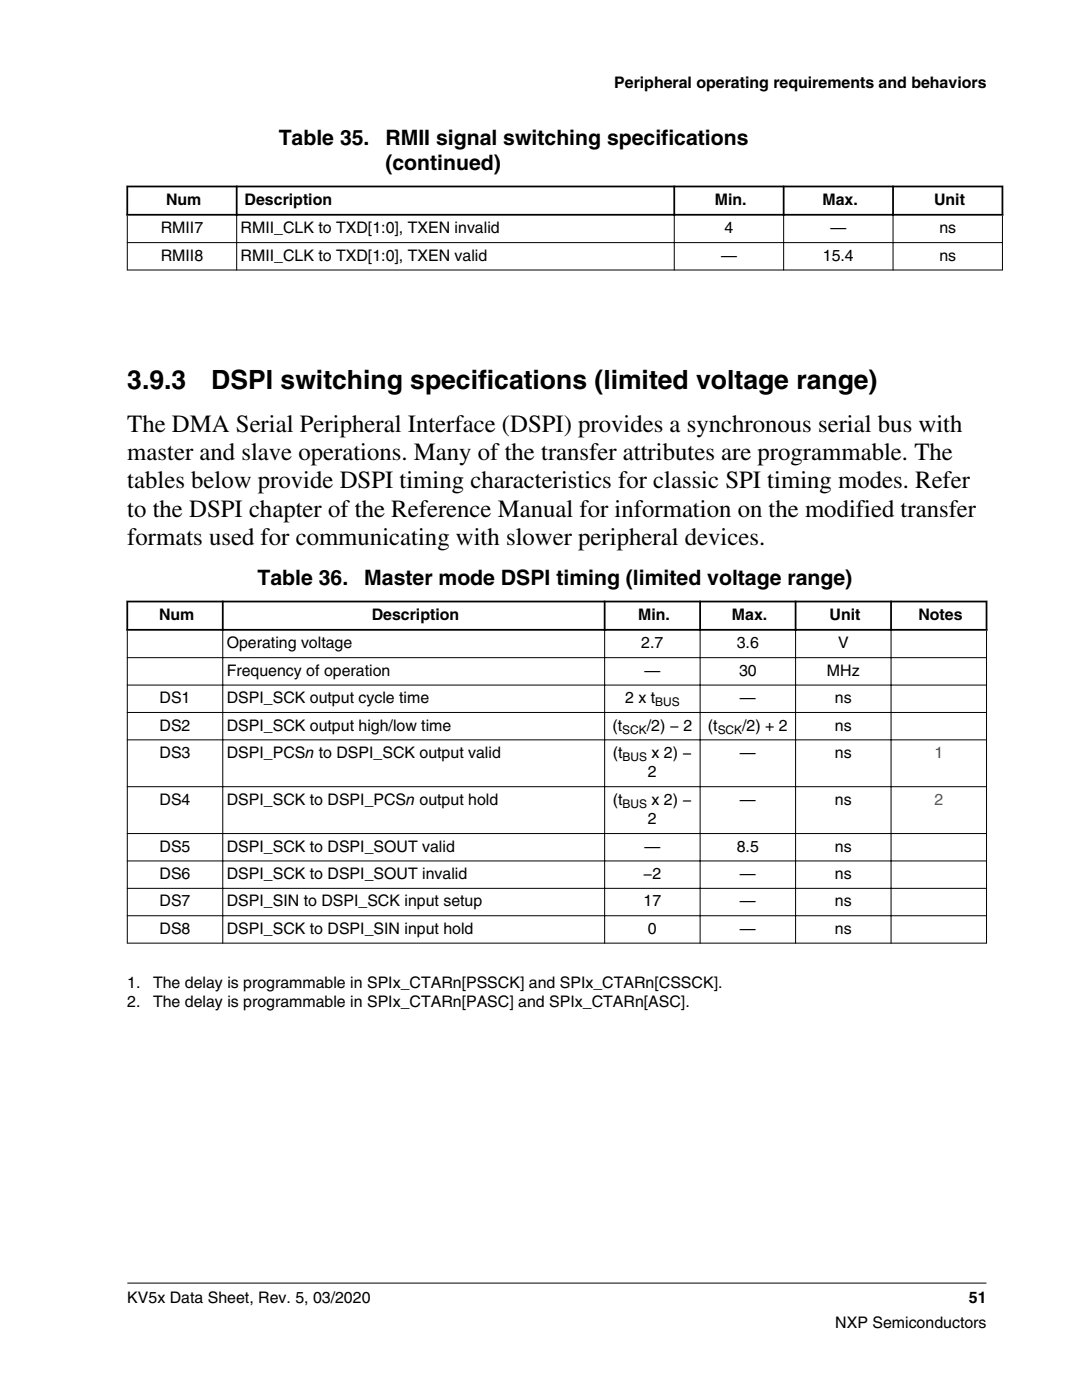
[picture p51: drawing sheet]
<svg xmlns="http://www.w3.org/2000/svg" width="216mm" height="279mm" viewBox="0 0 216 279" stroke-linecap="round" stroke-linejoin="round" font-family="sans-serif">
<defs><g id="words">
<g font-size="5.3">
<text x="25.4" y="77.6">3.9.3</text>
<text x="42.2" y="77.6">DSPI switching specifications (limited voltage range)</text>
</g>
<g font-size="4.9">
<text x="25.4" y="86.2">The DMA Serial Peripheral Interface (DSPI) provides a synchronous serial bus with</text>
<text x="25.4" y="91.8">master and slave operations. Many of the transfer attributes are programmable. The</text>
<text x="25.4" y="97.5">tables below provide DSPI timing characteristics for classic SPI timing modes. Refer</text>
<text x="25.4" y="103.1">to the DSPI chapter of the Reference Manual for information on the modified transfer</text>
<text x="25.4" y="108.8">formats used for communicating with slower peripheral devices.</text>
</g>
<g font-size="4.2">
<text x="55.6" y="29">Table 35.</text>
<text x="76.9" y="29">RMII signal switching specifications</text>
<text x="76.9" y="34">(continued)</text>
<text x="51.4" y="116.8">Table 36.</text>
<text x="72.7" y="116.8">Master mode DSPI timing (limited voltage range)</text>
</g>
<g font-size="3.2">
<text x="122.6" y="17.5">Peripheral operating requirements and behaviors</text>
<text x="33.1" y="40.9">Num</text>
<text x="48.8" y="40.9">Description</text>
<text x="142.6" y="40.9">Min.</text>
<text x="164.1" y="40.9">Max.</text>
<text x="186.4" y="40.9">Unit</text>
<text x="32.1" y="46.6">RMII7</text>
<text x="48" y="46.6">RMII_CLK to TXD[1:0], TXEN invalid</text>
<text x="144.6" y="46.6">4</text>
<text x="165.7" y="46.6">—</text>
<text x="187.4" y="46.6">ns</text>
<text x="32.1" y="52">RMII8</text>
<text x="48" y="52">RMII_CLK to TXD[1:0], TXEN valid</text>
<text x="143.9" y="52">—</text>
<text x="164.2" y="52">15.4</text>
<text x="187.4" y="52">ns</text>
<text x="31.7" y="123.7">Num</text>
<text x="74.2" y="123.7">Description</text>
<text x="127.4" y="123.7">Min.</text>
<text x="146" y="123.7">Max.</text>
<text x="165.5" y="123.7">Unit</text>
<text x="183.3" y="123.7">Notes</text>
<text x="45.2" y="129.4">Operating voltage</text>
<text x="128" y="129.4">2.7</text>
<text x="147" y="129.4">3.6</text>
<text x="167.2" y="129.4">V</text>
<text x="45.2" y="134.9">Frequency of operation</text>
<text x="128.6" y="134.9">—</text>
<text x="147.5" y="134.9">30</text>
<text x="165" y="134.9">MHz</text>
<text x="31.8" y="140.3">DS1</text>
<text x="45.2" y="140.3">DSPI_SCK output cycle time</text>
<text x="124.7" y="140.3">2 x t</text>
<text x="147.6" y="140.3">—</text>
<text x="166.6" y="140.3">ns</text>
<text x="31.8" y="145.8">DS2</text>
<text x="45.2" y="145.8">DSPI_SCK output high/low time</text>
<text x="122.2" y="145.8">(t</text>
<text x="129" y="145.8">/2) − 2</text>
<text x="141.3" y="145.8">(t</text>
<text x="148.1" y="145.8">/2) + 2</text>
<text x="166.6" y="145.8">ns</text>
<text x="31.8" y="151.3">DS3</text>
<text x="45.2" y="151.3">DSPI_PCSn to DSPI_SCK output valid</text>
<text x="122.3" y="151.3">(t</text>
<text x="129.3" y="155.1">2</text>
<text x="130" y="151.3">x 2) −</text>
<text x="147.6" y="151.3">—</text>
<text x="166.6" y="151.3">ns</text>
<text x="31.8" y="160.6">DS4</text>
<text x="45.2" y="160.6">DSPI_SCK to DSPI_PCSn output hold</text>
<text x="122.3" y="160.6">(t</text>
<text x="130" y="160.6">x 2) −</text>
<text x="147.6" y="160.6">—</text>
<text x="166.6" y="160.6">ns</text>
<text x="129.3" y="164.5">2</text>
<text x="31.8" y="170">DS5</text>
<text x="45.2" y="170">DSPI_SCK to DSPI_SOUT valid</text>
<text x="128.6" y="170">—</text>
<text x="147" y="170">8.5</text>
<text x="166.6" y="170">ns</text>
<text x="31.8" y="175.4">DS6</text>
<text x="45.2" y="175.4">DSPI_SCK to DSPI_SOUT invalid</text>
<text x="128.4" y="175.4">−2</text>
<text x="147.6" y="175.4">—</text>
<text x="166.6" y="175.4">ns</text>
<text x="31.8" y="180.9">DS7</text>
<text x="45.2" y="180.9">DSPI_SIN to DSPI_SCK input setup</text>
<text x="128.4" y="180.9">17</text>
<text x="147.6" y="180.9">—</text>
<text x="166.6" y="180.9">ns</text>
<text x="31.8" y="186.4">DS8</text>
<text x="45.2" y="186.4">DSPI_SCK to DSPI_SIN input hold</text>
<text x="129.3" y="186.4">0</text>
<text x="147.6" y="186.4">—</text>
<text x="166.6" y="186.4">ns</text>
<text x="25.4" y="197.1">1.</text>
<text x="30.5" y="197.1">The delay is programmable in SPIx_CTARn[PSSCK] and SPIx_CTARn[CSSCK].</text>
<text x="25.4" y="201">2.</text>
<text x="30.5" y="201">The delay is programmable in SPIx_CTARn[PASC] and SPIx_CTARn[ASC].</text>
<text x="25.4" y="260">KV5x Data Sheet, Rev. 5, 03/2020</text>
<text x="193.3" y="260">51</text>
<text x="166.7" y="265">NXP Semiconductors</text>
</g>
<g font-size="3.2" fill="#00f">
<text x="186.4" y="151.3">1</text>
<text x="186.4" y="160.6">2</text>
</g>
<g font-size="2.4">
<text x="130.7" y="141">BUS</text>
<text x="124.2" y="146.4">SCK</text>
<text x="143.2" y="146.4">SCK</text>
<text x="124.2" y="151.9">BUS</text>
<text x="124.2" y="161.2">BUS</text>
</g>
</g></defs>
<path d="M25.2 37.2h175M25.4 37v6M47.2 37v6M134.5 37v6M156.4 37v6M178.2 37v6M200 37v6M25.2 42.9h175" fill="none" stroke="#000" stroke-width=".35"/>
<path d="M25.3 48.4h174.8M25.3 53.9h174.8M25.4 43v11M47.2 42.7v11.3M134.5 42.7v11.3M156.4 42.7v11.3M178.2 42.7v11.3M200 43v11" fill="none" stroke="#000" stroke-width=".2"/>
<g fill="#fff">
<path d="M25.4 113.2h171.4v76.9h-171.4z" fill-rule="evenodd"/>
<path d="M25.6 120.2h18.7v5.3h-18.7z" fill-rule="evenodd"/>
<path d="M44.6 120.2h75.9v5.3h-75.9z" fill-rule="evenodd"/>
<path d="M120.8 120.2h18.7v5.3h-18.7z" fill-rule="evenodd"/>
<path d="M139.9 120.2h18.7v5.3h-18.7z" fill-rule="evenodd"/>
<path d="M158.9 120.2h18.7v5.3h-18.7z" fill-rule="evenodd"/>
<path d="M178 120.2h18.7v5.3h-18.7z" fill-rule="evenodd"/>
<path d="M25.5 125.9h18.9v5.3h-18.9z" fill-rule="evenodd"/>
<path d="M44.5 125.9h76.1v5.3h-76.1z" fill-rule="evenodd"/>
<path d="M120.7 125.9h18.9v5.3h-18.9z" fill-rule="evenodd"/>
<path d="M139.8 125.9h18.9v5.3h-18.9z" fill-rule="evenodd"/>
<path d="M158.8 125.9h18.9v5.3h-18.9z" fill-rule="evenodd"/>
<path d="M177.9 125.9h18.9v5.3h-18.9z" fill-rule="evenodd"/>
<path d="M25.5 131.3h18.9v5.3h-18.9z" fill-rule="evenodd"/>
<path d="M44.5 131.3h76.1v5.3h-76.1z" fill-rule="evenodd"/>
<path d="M120.7 131.3h18.9v5.3h-18.9z" fill-rule="evenodd"/>
<path d="M139.8 131.3h18.9v5.3h-18.9z" fill-rule="evenodd"/>
<path d="M158.8 131.3h18.9v5.3h-18.9z" fill-rule="evenodd"/>
<path d="M177.9 131.3h18.9v5.3h-18.9z" fill-rule="evenodd"/>
<path d="M25.5 136.8h18.9v5.3h-18.9z" fill-rule="evenodd"/>
<path d="M44.5 136.8h76.1v5.3h-76.1z" fill-rule="evenodd"/>
<path d="M120.7 136.8h18.9v5.3h-18.9z" fill-rule="evenodd"/>
<path d="M139.8 136.8h18.9v5.3h-18.9z" fill-rule="evenodd"/>
<path d="M158.8 136.8h18.9v5.3h-18.9z" fill-rule="evenodd"/>
<path d="M177.9 136.8h18.9v5.3h-18.9z" fill-rule="evenodd"/>
<path d="M25.5 142.3h18.9v5.3h-18.9z" fill-rule="evenodd"/>
<path d="M44.5 142.3h76.1v5.3h-76.1z" fill-rule="evenodd"/>
<path d="M120.7 142.3h18.9v5.3h-18.9z" fill-rule="evenodd"/>
<path d="M139.8 142.3h18.9v5.3h-18.9z" fill-rule="evenodd"/>
<path d="M158.8 142.3h18.9v5.3h-18.9z" fill-rule="evenodd"/>
<path d="M177.9 142.3h18.9v5.3h-18.9z" fill-rule="evenodd"/>
<path d="M25.5 147.7h18.9v9.2h-18.9z" fill-rule="evenodd"/>
<path d="M44.5 147.7h76.1v9.2h-76.1z" fill-rule="evenodd"/>
<path d="M120.7 147.7h18.9v9.2h-18.9z" fill-rule="evenodd"/>
<path d="M139.8 147.7h18.9v9.2h-18.9z" fill-rule="evenodd"/>
<path d="M158.8 147.7h18.9v9.2h-18.9z" fill-rule="evenodd"/>
<path d="M177.9 147.7h18.9v9.2h-18.9z" fill-rule="evenodd"/>
<path d="M25.5 157.1h18.9v9.2h-18.9z" fill-rule="evenodd"/>
<path d="M44.5 157.1h76.1v9.2h-76.1z" fill-rule="evenodd"/>
<path d="M120.7 157.1h18.9v9.2h-18.9z" fill-rule="evenodd"/>
<path d="M139.8 157.1h18.9v9.2h-18.9z" fill-rule="evenodd"/>
<path d="M158.8 157.1h18.9v9.2h-18.9z" fill-rule="evenodd"/>
<path d="M177.9 157.1h18.9v9.2h-18.9z" fill-rule="evenodd"/>
<path d="M25.5 166.4h18.9v5.3h-18.9z" fill-rule="evenodd"/>
<path d="M44.5 166.4h76.1v5.3h-76.1z" fill-rule="evenodd"/>
<path d="M120.7 166.4h18.9v5.3h-18.9z" fill-rule="evenodd"/>
<path d="M139.8 166.4h18.9v5.3h-18.9z" fill-rule="evenodd"/>
<path d="M158.8 166.4h18.9v5.3h-18.9z" fill-rule="evenodd"/>
<path d="M177.9 166.4h18.9v5.3h-18.9z" fill-rule="evenodd"/>
<path d="M25.5 171.9h18.9v5.3h-18.9z" fill-rule="evenodd"/>
<path d="M44.5 171.9h76.1v5.3h-76.1z" fill-rule="evenodd"/>
<path d="M120.7 171.9h18.9v5.3h-18.9z" fill-rule="evenodd"/>
<path d="M139.8 171.9h18.9v5.3h-18.9z" fill-rule="evenodd"/>
<path d="M158.8 171.9h18.9v5.3h-18.9z" fill-rule="evenodd"/>
<path d="M177.9 171.9h18.9v5.3h-18.9z" fill-rule="evenodd"/>
<path d="M25.5 177.4h18.9v5.3h-18.9z" fill-rule="evenodd"/>
<path d="M44.5 177.4h76.1v5.3h-76.1z" fill-rule="evenodd"/>
<path d="M120.7 177.4h18.9v5.3h-18.9z" fill-rule="evenodd"/>
<path d="M139.8 177.4h18.9v5.3h-18.9z" fill-rule="evenodd"/>
<path d="M158.8 177.4h18.9v5.3h-18.9z" fill-rule="evenodd"/>
<path d="M177.9 177.4h18.9v5.3h-18.9z" fill-rule="evenodd"/>
<path d="M25.5 182.8h18.9v5.3h-18.9z" fill-rule="evenodd"/>
<path d="M44.5 182.8h76.1v5.3h-76.1z" fill-rule="evenodd"/>
<path d="M120.7 182.8h18.9v5.3h-18.9z" fill-rule="evenodd"/>
<path d="M139.8 182.8h18.9v5.3h-18.9z" fill-rule="evenodd"/>
<path d="M158.8 182.8h18.9v5.3h-18.9z" fill-rule="evenodd"/>
<path d="M177.9 182.8h18.9v5.3h-18.9z" fill-rule="evenodd"/>
</g>
<path d="M25.4 119.9v6M44.4 119.9v6M120.6 119.9v6M139.7 119.9v6M158.8 119.9v6M177.8 119.9v6M196.8 119.9v6M25.2 120.1h171.8M25.2 125.7h171.8" fill="none" stroke="#000" stroke-width=".35"/>
<g fill="none" stroke="#000" stroke-width=".2">
<path d="M25.3 131.3h171.6M25.3 136.7h171.6M25.4 125.8v62.5M44.4 125.5v62.8M120.6 125.5v62.8M139.7 125.5v62.8M158.8 125.5v62.8M177.8 125.5v62.8M196.8 125.8v62.5M25.3 142.2h171.6M25.3 147.7h171.6M25.3 157h171.6"/>
<path d="M25.3 166.4h171.6M25.3 171.8h171.6M25.3 177.3h171.6M25.3 182.8h171.6M25.3 188.2h171.6M25.4 256.1h171.4"/>
</g>
<use href="#words"/>
</svg>
